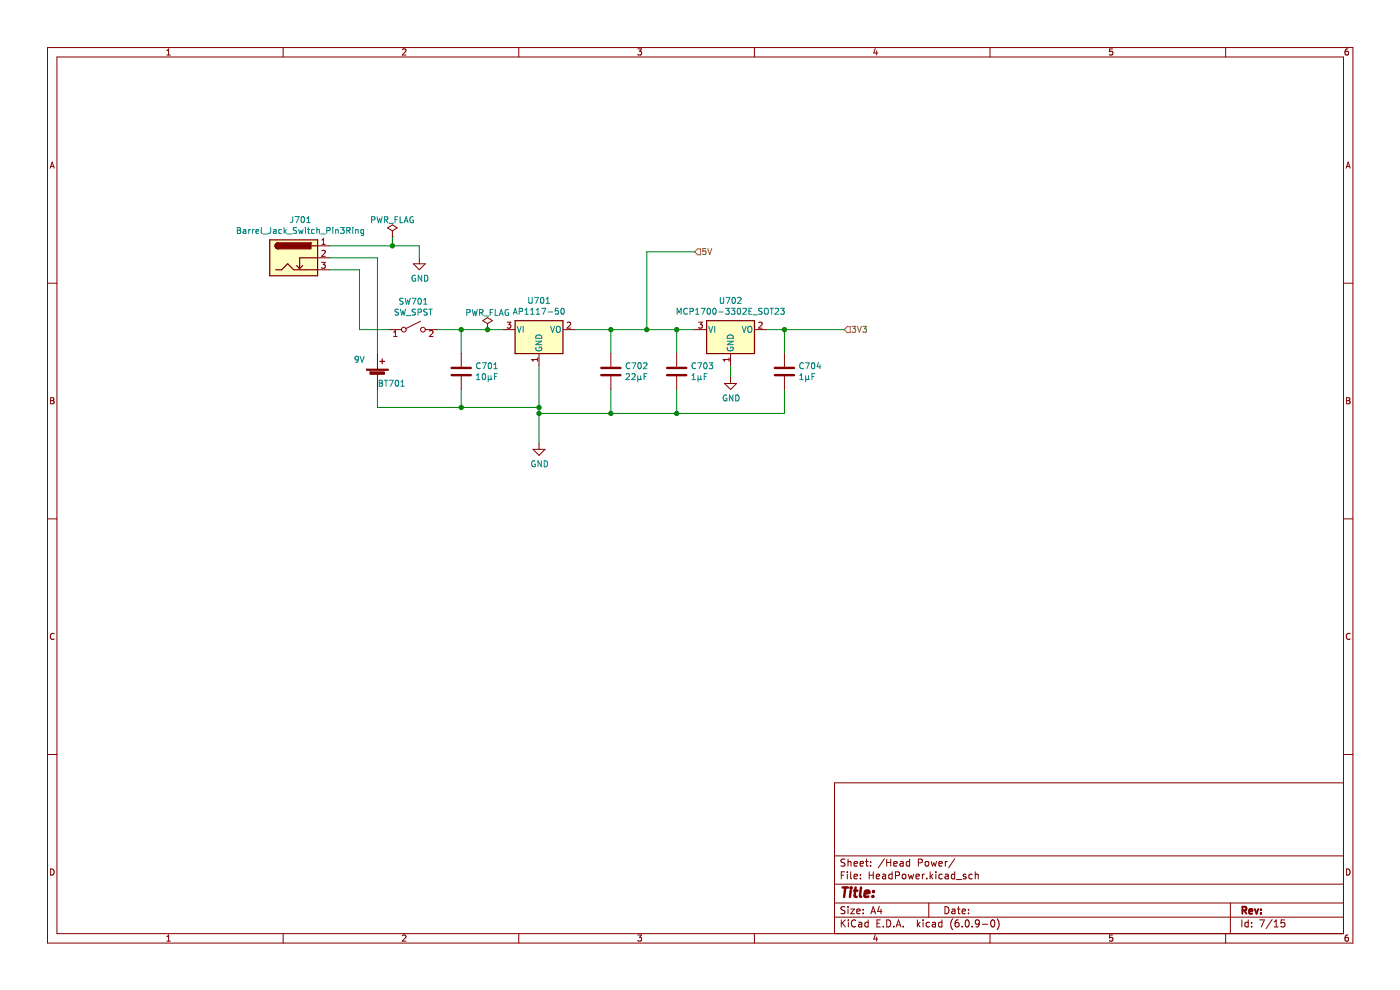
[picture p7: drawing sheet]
<svg xmlns="http://www.w3.org/2000/svg" width="297mm" height="210mm" viewBox="0 0 297 210" stroke-linecap="round" stroke-linejoin="round" font-family="sans-serif">
<path d="M.1 .1h296.9v209.9h-296.9z" fill-rule="evenodd" fill="#fff" stroke="#fff" stroke-width=".21"/>
<g fill="none" stroke="#840000" stroke-width=".21">
<path d="M10.1 10.1h276.9v189.9h-276.9zM12.1 12.1h272.9v185.9h-272.9zM35.4 11.7h.7M35.4 10.7l.4-.3v1.3M60.1 10.1v2M85.4 10.5l.5-.1 .2 .3-.8 1h.8M110.1 10.1v2M135.3 10.4h.8l-.4 .5 .4 .1v.6l-.2 .1-.6-.1M160 10.1v2M185.7 10.3l-.3 .9h.8M186 10.8v.9M210 10.1v2"/>
<path d="M236 10.4h-.6l-.1 .6 .7-.1v.7l-.2 .1-.5-.1M260 10.1v2M286 10.4h-.4l-.2 .3-.1 .7 .3 .3 .4-.1v-.7h-.4l-.3 .2M10.6 35.7l.5-1.3 .4 1.3M10.8 35.3h.6M285.6 35.7l.4-1.3 .4 1.3M285.7 35.3h.6M67.4 52.1h2.5M67.4 54.7h2.5M67.4 57.2h2.5M68.2 55.6h.8l-.4 .5 .3 .1v.6l-.1 .1-.6-.1M68.3 51.8h.7"/>
<path d="M68.3 50.9l.3-.3v1.2M68.3 53.2l.5-.1 .2 .4-.8 .9h.8M82.2 48.3l1-.6 1.1 .6-1.1 .7zM83.2 50.2h.1M83.2 49v1.2M87.7 56h2.5l-1.2 1.2zM89 54.7v1.3M10.1 60.1h2M80.1 75v3.3M80.1 79.3v3.3M82.6 69.9h2.5M83.5 71.4h.7"/>
<path d="M83.5 70.5l.4-.4v1.3M89.2 68.1l-3 1.6M90.2 69.9h2.6M91.1 70.2l.5-.1 .3 .4-.8 .9h.8M97.8 75v2.8M97.8 79.8v2.8M102.4 68l1-.6 1 .6-1 .7zM103.4 69.9h.1M103.4 68.7v1.2M106.7 69.9h2.6M107.6 68.3h.8l-.5 .5 .4 .1v.6l-.2 .1-.5-.1M114 75.9v.7"/>
<path d="M114 76.3h-1.2l.3 .3M114.4 75v2.5M119.4 69.9h2.6M120.3 68.5l.5-.2 .3 .4-.8 .9h.8M129.6 75v2.8M129.6 79.8v2.8M143.6 75v2.8M143.6 79.8v2.8M147.4 69.9h2.5M148.2 68.3h.8l-.4 .5 .3 .1v.6l-.1 .1-.6-.1M154.7 76.3h-1.3l.4 .3M154.7 75.9v.7"/>
<path d="M155 75v2.5M160.1 69.9h2.5M161 68.5l.5-.2 .2 .4-.8 .9h.8M166.4 75v2.8M166.4 79.8v2.8M285 60.1h2M10.7 84.4h.5l.2 .2-.2 .4 .2 .1 .1 .3-.3 .3h-.5zM10.7 85h.5M113.1 95.3h2.5l-1.2 1.3zM114.4 94v1.3M153.7 81.4h2.6l-1.3 1.2zM155 80.1v1.3"/>
<path d="M285.7 84.4h.4l.3 .2-.3 .4 .3 .1v.3l-.2 .3h-.5zM285.7 85h.4M10.1 110.1h2M285 110.1h2M11.5 134.5a.58 .58 0 0 0-.8 .5 .58 .58 0 0 0 .8 .5M286.4 134.5a.58 .58 0 0 0-.8 .5 .58 .58 0 0 0 .8 .5M10.1 160.1h2M285 166.1h-108v31.9M285 160.1h2M10.7 184.3a.66 .66 0 0 1 .8 .7 .66 .66 0 0 1-.8 .6zM35.4 198.7l.4-.4v1.3M35.4 199.6h.7"/>
<path d="M60.1 198v2M85.4 198.5l.5-.2 .2 .4-.8 .9h.8M110.1 198v2M135.3 198.3h.8l-.4 .5 .4 .2v.5l-.2 .1-.6-.1M160 198v2M177 194.5h108M177 191.5h108M177 187.6h108M177 181.6h108M178.5 185.6h.5M178.5 195.1v1.5M178.7 195.8l.6 .8"/>
<path d="M179.2 184.9h-.7v1.5M179.3 192.4l-.6-.1-.2 .2v.4l.6 .3 .2 .3-.3 .3h-.6M179.3 182.3l-.6-.1-.2 .2v.4l.6 .3 .2 .3-.3 .3h-.6M179.3 195.1l-.8 .9M179.8 184.9v.2M179.8 185.4v1M179.9 182.2v1.5M179.9 192.3v.2M179.9 192.8v1M179.9 182.9l.2-.2 .4 .1v.9M180 195.1v.2M180 195.6v1"/>
<path d="M180.5 192.8h.8l-.8 1h.8M180.5 184.9v1.3l.2 .2M181.2 185.9l.7-.1-.1-.3-.4-.1-.2 .2 .1 .8h.5M181.2 183.2l.7-.1-.1-.3-.4-.1-.2 .2 .1 .8h.5M181.5 195.3a.71 .71 0 0 0-.9 .5 .71 .71 0 0 0 .7 .8l.2-.1M181.8 193.3l.7-.1-.1-.3-.4-.1-.2 .2v.8h.6M182.2 195.7h.6v.9M182.5 183.2l.7-.1-.1-.3-.4-.1-.2 .2v.8h.6M182.5 186.3v.1M182.5 185.5v.1M182.8 196l-.5 .1-.2 .2 .2 .3h.5M183.1 193.7v.1"/>
<path d="M183.1 192.9v.1M183.6 182.7h.6M183.8 182.2v1.3l.4 .2M184.2 195.7l-.4-.1-.3 .3 .1 .7h.6M184.2 195.1v1.5M184.4 185.6h.9M184.4 184.9v1.5M184.7 183.6v.1M184.7 182.8v.1M184.8 193.8l.5-1.5 .5 1.5M184.9 193.4h.7M185.3 184.9v1.5"/>
<path d="M185.7 198.3l-.3 .9h.8M185.9 185.9l.7-.1-.1-.3-.4-.1-.2 .2 .1 .8h.5M186 198.8v.8M186 195.8h.5M186.5 192.3l-.3 1h.9M186.8 195.1h-.8v1.5h.8M186.9 192.8v1M187.3 185.5h.5l.1 .9M187.4 196.5v.1M187.6 182.2l-1.3 1.9M187.9 185.8l-.5 .1-.2 .2 .2 .3h.5M188.1 195.1a.76 .76 0 0 1 .9 .8 .76 .76 0 0 1-.9 .7z"/>
<path d="M188.1 182.2v1.5M188.1 182.9h.9M189 182.2v1.5M189.3 185.5l-.5-.1-.3 .3 .2 .7h.6M189.3 184.9v1.5M189.6 196.5v.1M189.6 183.2l.7-.1v-.3l-.5-.1-.2 .2 .1 .8h.6M190 185.7l.7-.1 .1-.2v-.3l-.8-.2v1.5M190.1 196.6l.5-1.5 .5 1.5M190.3 196.2h.7M191 182.8h.5l.1 .9M191.5 185.6l.2-.2 .4 .2 .1 .5-.2 .3h-.3l-.2-.1z"/>
<path d="M191.6 196.5v.1M191.6 183.1l-.5 .1-.2 .2 .2 .3h.5M192.7 185.4l.3 1 .3-.7 .2 .7 .3-1M193 182.8l-.5-.1-.2 .3 .1 .7h.6M193 182.2v1.5M194.3 185.9l.7-.1v-.3l-.5-.1-.2 .2 .1 .8h.6M194.6 195.1v1.5M194.8 196.1l.4 .5M194.8 183l.7-.1 .2-.2-.1-.3-.8-.2v1.5M195.2 195.6l-.6 .6M195.7 185.4v1M195.8 195.1v.2"/>
<path d="M195.8 195.6v1M196.1 185.4l-.4 .3M196.3 182.9l.2-.2 .5 .2v.5l-.1 .3h-.4l-.2-.1zM196.6 186.3v.1M197 191.5v3M197.2 195.7l-.4-.1-.3 .3 .1 .7h.6M197.3 184.9v1.5M197.5 185.9l.4 .5M197.5 182.7l.3 1 .3-.7 .3 .7 .3-1M197.8 195.7h.6l.1 .9M197.9 185.4l-.6 .6M198.5 196l-.5 .1-.2 .2 .2 .3h.5"/>
<path d="M198.5 184.9v.2M198.5 185.4v1M199.2 183.2l.7-.1-.1-.3-.4-.1-.2 .2 .1 .8h.5M199.8 195.7l-.4-.1-.3 .3 .2 .7h.5M199.8 195.1v1.5M199.9 185.5l-.4-.1-.3 .3 .1 .7h.6M200.5 192.3a.76 .76 0 0 1 .8 .8 .76 .76 0 0 1-.8 .7zM200.5 185.5h.6l.1 .9M200.5 182.7v1M201 182.7l-.5 .3M201.2 185.8l-.5 .1-.2 .2 .2 .3h.5M202 192.9h.5l.1 .9"/>
<path d="M202.1 194.9a1.72 1.72 0 0 0 0 2.3M202.5 185.5l-.4-.1-.3 .3 .2 .7h.5M202.5 184.9v1.5M202.5 182.2l-1.2 1.9M202.6 193.2l-.5 .1-.2 .2 .2 .3h.5M202.9 186.6h1.1M203.1 192.8h.6M203.3 192.3v1.3l.4 .2M203.3 195.1l-.4 .1a1.01 1.01 0 0 0 0 1.4l.5-.1 .1-.5-.3-.3-.4 .1-.2 .2M204.1 193.3l.7-.1-.1-.3-.4-.1-.2 .2 .1 .8h.5M204.1 196.5v.1M204.9 195.3l.2-.2a.8 .8 0 0 1 .5 .8 .8 .8 0 0 1-.5 .7l-.4-.5z"/>
<path d="M204.9 185.5l-.4-.1-.2 .2 .1 .3 .5 .1v.4h-.6M205.5 193.7v.1M205.5 192.9v.1M206.2 196.5v.1M206.2 185.5l-.4-.1-.3 .3 .2 .7h.5M206.9 184.9v1.5M206.9 185.6l.2-.2 .4 .1v.9M207.7 195.8l-.2 .3-.5-.1-.1-.2v-.4l.3-.3h.3l.2 .3a1 1 0 0 1-.4 1.2h-.3M208.4 196.1h1.1M210 198v2M210.3 195.3l.2-.2a.8 .8 0 0 1 .6 .8 .8 .8 0 0 1-.6 .7l-.3-.5zM211.5 194.9a1.72 1.72 0 0 1 0 2.3"/>
<path d="M236 198.3h-.6l-.1 .7 .7-.1v.6l-.2 .1-.5-.1M260 198v2M261 191.5v6.5M263.4 195.1v1.5M264.8 195.7l-.4-.1-.3 .3 .1 .7h.6M264.8 195.1v1.5M265.5 196.5v.1M265.5 195.7v.1M267.2 195.1h1l-.6 1.5M269.9 195.1l-1.3 1.9M270.3 196.6h.9M270.3 195.6l.4-.5v1.5"/>
<path d="M272.5 195.1h-.7l-.1 .7 .2-.1 .5 .1 .2 .2-.1 .5-.2 .1-.6-.1M285.7 184.3a.66 .66 0 0 1 .7 .7 .66 .66 0 0 1-.7 .6zM286 198.3l-.4 .1-.2 .2-.1 .8 .3 .2 .4-.1v-.6l-.4-.1-.3 .3"/>
<circle cx="85.7" cy="69.9" r=".51"/>
<circle cx="89.7" cy="69.9" r=".51"/>
</g>
<path d="M263.6 193.1l.7-.1 .1-.2v-.3l-.8-.2v1.5M263.9 193.1l.5 .7M265 193.3l.7-.1-.1-.3-.4-.1-.2 .2 .1 .8h.5M266.2 192.8l.4 1 .3-1M267.5 193.7v.1M267.5 192.9v.1" fill="none" stroke="#840000" stroke-width=".39"/>
<path d="M178.7 188.3h1.2M179.3 188.3l-.2 2M180.5 188.9l-.2 1.4M180.6 188.3l-.1 .1M181.1 188.9h.8M181.5 188.3l-.2 1.7 .1 .2 .3 .1M182.7 188.3l-.3 1.7 .3 .3M183.4 189.6l1-.2v-.4l-.6-.1-.3 .3v1h.7M185.2 190.1v.2M185.3 189v.2" fill="none" stroke="#840000" stroke-width=".52"/>
<g fill="#ffffc2" stroke="#ffffc2" stroke-width=".25">
<path d="M109.3 68h10.1v7h-10.1z" fill-rule="evenodd"/>
<path d="M57.2 50.9h10.2v7.6h-10.2z" fill-rule="evenodd"/>
<path d="M149.9 68h10.2v7h-10.2z" fill-rule="evenodd"/>
</g>
<g fill="none" stroke="#008400" stroke-width=".21">
<path d="M69.9 57.2h6.4v12.7h6.3M69.9 54.7h10.2v20.3M69.9 52.1h19.1v2.6M83.2 50.2v1.9M147.4 53.4h-10.2v16.5M92.8 69.9h13.9M97.8 69.9v5.1M114.4 77.5v16.5M122 69.9h25.4M129.6 69.9v5.1M143.6 69.9v5.1M155 77.5v2.6"/>
<path d="M162.6 69.9h16.5M166.4 69.9v5.1M80.1 82.6v3.8h34.3M97.8 82.6v3.8M129.6 82.6v5.1M143.6 82.6v5.1M166.4 82.6v5.1h-52"/>
</g>
<path d="M148 52.8h.6v1.3h-.6l-.6-.7zM149.7 52.7h-.6v.6h.6v.6l-.2 .1-.4-.1M150.1 52.7l.5 1.3 .4-1.3M179.7 69.3h.7v1.3h-.7l-.6-.7zM180.7 69.2h.8l-.4 .5 .4 .1v.6l-.2 .1-.6-.1M181.9 69.2l.4 1.3 .4-1.3M183 69.2h.8l-.4 .5 .4 .1v.6l-.2 .1-.6-.1" fill="none" stroke="#848400" stroke-width=".21"/>
<path d="M57.2 50.9h10.2v7.6h-10.2zM58.5 57.2h1.3l1.2-1.2 1.3 1.2h5.1M59 51.5a.63 .63 0 0 0-.6 .6 .63 .63 0 0 0 .6 .7M62.9 56.3l.7 .7M64.2 56.3l-.6 .7M66.1 52.1h1.3M67.4 54.7h-3.8v2.3M80.6 76.7h1M81.1 76.1v1.1M109.3 68h10.1v7h-10.1zM149.9 68h10.2v7h-10.2z" fill="none" stroke="#840000" stroke-width=".25"/>
<g fill="none" stroke="#008484" stroke-width=".21">
<path d="M50.4 48.3h.4l.2 .2-.2 .4 .2 .1 .1 .3-.3 .2h-.4zM50.4 48.9h.4M51.6 48.7h.5l.1 .8M52.2 49l-.6 .2 .1 .3h.5M52.8 48.7v.8M53.1 48.7l-.3 .2M53.6 48.7v.8M53.9 48.7l-.3 .2M54.3 49.1l.6-.1-.1-.3h-.3l-.2 .2v.6h.5M55.4 48.3v1l.2 .2M55.8 49.6h1M57.4 48.3v1l-.5 .2"/>
<path d="M58 48.7h.5l.1 .8M58.6 49l-.6 .2 .2 .3h.4M59.7 48.7h-.3l-.3 .2 .1 .6h.5M60.3 48.3v1.2M60.4 49l.3 .5M60.7 48.7l-.4 .5M61 49.6h1M62.1 45.9l-.1 1.1-.4 .2M62.6 45.9h.8l-.5 1.3M62.9 48.3l-.6 .1v.3l.5 .3 .1 .3-.2 .2h-.5M63.3 48.7l.3 .8 .2-.6 .3 .6 .2-.8M64 46.1l.2-.2a.68 .68 0 0 1 .4 .7 .68 .68 0 0 1-.4 .6l-.3-.5z"/>
<path d="M64.8 48.3v.1M64.8 48.7v.8M65.1 47.2h.7M65.1 46.3l.3-.4v1.3M65.2 48.7h.5M65.4 48.3v1l.3 .2M66.7 48.7h-.4l-.2 .2 .1 .6h.5M67.2 48.8l.5-.1 .1 .8M67.2 48.3v1.2M68.1 49.6h.9M69.3 48.9h.6l.1-.5-.7-.1v1.2M70.6 48.3v.1"/>
<path d="M70.6 48.7v.8M71.2 48.8l.5-.1 .1 .8M71.2 48.7v.8M72.2 48.3h.8l-.4 .4 .4 .2v.5l-.2 .1-.6-.1M73.6 48.9h.6v-.5l-.6-.1v1.2M73.9 48.9l.4 .6M74.8 48.3v.1M74.8 48.7v.8M75.4 48.8l.5-.1 .1 .8M75.4 48.7v.8M77.1 48.7h-.3l-.3 .2 .2 .6h.4M77.1 48.7v1l-.2 .2h-.3"/>
<path d="M78.8 46.6h.6l.1-.5-.7-.1v1.2M80 46l.3 1.2 .2-.9 .3 .9 .3-1.2M81.6 46.6h.6v-.5l-.6-.1v1.2M81.9 46.6l.4 .6M82.5 47.4h1M83.8 46.6h.4M84.4 46h-.6v1.2M84.9 46v1.2h.6M85.7 47.2l.4-1.2 .5 1.2M85.8 46.9h.6M87.7 46a.58 .58 0 0 0-.8 .6 .58 .58 0 0 0 .8 .5v-.4h-.2M88.1 58.4a.58 .58 0 0 0-.7 .6 .58 .58 0 0 0 .8 .5v-.4h-.3"/>
<path d="M89.4 58.4v1.3l-.7-1.3v1.3M90.1 58.4a.64 .64 0 0 1 .7 .6 .64 .64 0 0 1-.7 .7zM76 76.1l-.2 .3-.4-.1v-.6l.4-.1 .2 .2v.7l-.2 .3h-.4M76.4 75.6l.4 1.2 .4-1.2M84.5 65.6l-.7 .1v.4l.6 .2 .1 .3-.2 .2h-.5M84.9 65.6l.3 1.2 .3-.9 .2 .9 .3-1.2M85.5 63.3l-.7 .1v.3l.6 .3 .1 .3-.2 .2h-.5M85.9 63.3l.3 1.2 .3-.9 .2 .9 .3-1.2M86.2 67h1M87.4 63.3h.8l-.5 1.2M88.1 65.6l-.6 .1v.4l.5 .2 .1 .3-.2 .2h-.5M88.7 66.2h.6l.1-.5-.7-.1v1.2"/>
<path d="M88.8 63.4l.2-.1a.68 .68 0 0 1 .4 .6 .68 .68 0 0 1-.4 .6l-.3-.5zM89.9 64.5h.7M89.9 63.6l.3-.3v1.2M90.6 65.6h-.5l-.2 .2 .1 .3 .6 .3v.3l-.7 .1M91 65.6h.7M91.3 65.6v1.2M99 66.3h.6l.1-.5-.7-.1v1.2M100.2 65.7l.3 1.2 .2-.9 .3 .9 .3-1.2M101.1 79.6l.4-.3v1.2M101.7 66.3h.6l.1-.5-.7-.1v1.2M101.9 77.1a.56 .56 0 0 0-.8 .5 .56 .56 0 0 0 .8 .5M102 66.3l.5 .6"/>
<path d="M102.3 76.9h.8l-.5 1.3M102.4 79.4l.2-.1a.68 .68 0 0 1 .4 .6 .68 .68 0 0 1-.4 .6l-.3-.5zM102.7 67h1M103.6 79.7v1.3M103.7 77.1l.2-.2a.68 .68 0 0 1 .4 .7 .68 .68 0 0 1-.4 .6l-.3-.5zM104 66.3h.4M104.2 79.7v.6M104.6 65.7h-.6v1.2M104.8 78.2h.7M104.8 77.3l.3-.4v1.3M104.9 79.9h.4M105.1 65.7v1.2h.6"/>
<path d="M105.5 79.3h-.6v1.2M105.9 66.9l.4-1.2 .5 1.2M106 66.6h.6M107.8 65.7a.58 .58 0 0 0-.7 .6 .58 .58 0 0 0 .8 .5v-.4h-.2M108.9 66.7l.4-1.3 .4 1.3M109 66.3h.6M109.7 69.2l.4 1.3 .5-1.3M110.1 66.1l.7-.1v-.5l-.7-.1v1.3M111 69.2v1.3M111.4 66.7h.7M111.4 65.8l.3-.4v1.3M112.2 63.1v1l.2 .3h.3l.2-.3v-1"/>
<path d="M112.6 65.8l.3-.4v1.3M112.6 66.7h.7M113.4 63.1h.8l-.5 1.3M113.7 72.4h1.2l-1.2 .7h1.2M113.7 73.7a.58 .58 0 0 0 .6 .7 .58 .58 0 0 0 .5-.8h-.4v.3M113.8 66.7h.7M113.8 65.8l.3-.4v1.3M113.8 71.2a.66 .66 0 0 1 .8-.1 .66 .66 0 0 1 .3 .7h-1.2zM114.8 63.2l.2-.1a.68 .68 0 0 1 .4 .6 .68 .68 0 0 1-.4 .7l-.3-.5zM114.9 65.4h.9l-.6 1.3M115.9 64.4h.7M115.9 63.4l.3-.3v1.3"/>
<path d="M116.3 66.2h.9M116.8 69.2l.4 1.3 .4-1.3M118.1 69.4l.2-.2a.43 .43 0 0 1 .6 .5v.4a.42 .42 0 0 1-.5 .4 .42 .42 0 0 1-.4-.4zM118.4 65.4h-.6v.6l.6-.1v.6l-.1 .2-.5-.2M119.1 65.5l.2-.1a.68 .68 0 0 1 .4 .6 .68 .68 0 0 1-.4 .7l-.3-.5zM132.8 79.4l.5-.1 .3 .3-.8 .9h.8M133.6 77.1a.56 .56 0 0 0-.8 .5 .56 .56 0 0 0 .8 .5M134 79.4l.5-.1 .3 .3-.8 .9h.8M134 76.9h.9l-.6 1.3M135.3 79.7v1.3M135.4 77.1l.2-.2a.68 .68 0 0 1 .5 .7 .68 .68 0 0 1-.5 .6l-.3-.5zM135.9 79.7v.6"/>
<path d="M136.5 77.1l.5-.2 .2 .4-.7 .9h.7M136.6 79.9h.5M137.2 79.3h-.6v1.2M143.6 66.7v-1.3l.5 .9 .4-.9v1.3M145.8 65.5a.56 .56 0 0 0-.8 .5 .56 .56 0 0 0 .8 .5M146.4 66.1l.6-.1v-.5l-.6-.1v1.3M146.8 79.6l.4-.3v1.2M147.6 66.7h.7M147.6 65.8l.3-.4v1.3M147.6 77.1a.56 .56 0 0 0-.8 .5 .56 .56 0 0 0 .8 .5M148 76.9h.9l-.6 1.3M148.1 79.7v1.3"/>
<path d="M148.7 79.7v.6M148.7 65.4h.9l-.6 1.3M149.4 77.1l.2-.2a.68 .68 0 0 1 .4 .7 .68 .68 0 0 1-.4 .6l-.3-.5zM149.4 79.9h.4M150 79.3h-.6v1.2M150.1 65.5l.2-.1a.68 .68 0 0 1 .4 .6 .68 .68 0 0 1-.4 .7l-.3-.5zM150.4 69.2l.4 1.3 .4-1.3M150.4 76.9h.8l-.4 .5 .3 .2v.5l-.1 .1-.6-.1M151.3 65.5l.2-.1a.68 .68 0 0 1 .4 .6 .68 .68 0 0 1-.4 .7l-.3-.5zM151.6 69.2v1.3M152.5 66.2h.9M152.8 63.1v1l.2 .3h.3l.2-.3v-1"/>
<path d="M153.9 65.4h.8l-.4 .5 .3 .1v.5l-.1 .2-.6-.2M154 63.1h.9l-.6 1.3M154.3 72.4h1.3l-1.3 .7h1.3M154.3 73.7a.58 .58 0 0 0 .6 .7 .58 .58 0 0 0 .5-.8h-.4v.3M154.5 71.2a.66 .66 0 0 1 .7-.1 .66 .66 0 0 1 .4 .7h-1.3zM155.1 65.4h.8l-.4 .5 .4 .1v.5l-.2 .2-.6-.2M155.4 63.2l.2-.1a.68 .68 0 0 1 .4 .6 .68 .68 0 0 1-.4 .7l-.3-.5zM156.5 63.2l.5-.1 .2 .3-.8 1h.8M156.5 65.5l.2-.1a.68 .68 0 0 1 .4 .6 .68 .68 0 0 1-.4 .7l-.3-.5zM157.4 69.2l.5 1.3 .4-1.3M157.6 65.5l.5-.1 .2 .4-.7 .9h.7M158.7 69.4l.2-.2a.43 .43 0 0 1 .6 .5v.4a.42 .42 0 0 1-.4 .4 .42 .42 0 0 1-.5-.4z"/>
<path d="M158.9 66h.4M159.5 65.4h-.6v1.3h.6M159.7 66.8h1M161.7 65.5h-.7v.4l.5 .2 .2 .3-.3 .3-.5-.1M162.2 65.6l.2-.2a.43 .43 0 0 1 .6 .4v.4a.42 .42 0 0 1-.4 .5 .42 .42 0 0 1-.5-.5zM163.4 65.4h.7M163.7 65.4v1.3M164.4 65.5l.5-.1 .3 .4-.8 .9h.8M165.6 65.4h.8l-.4 .5 .3 .1v.5l-.2 .2-.5-.2M169.7 79.6l.3-.3v1.2M170.4 77.1a.56 .56 0 0 0-.8 .5 .56 .56 0 0 0 .8 .5M170.9 76.9h.8l-.5 1.3"/>
<path d="M170.9 79.7v1.3M171.5 79.7v.6M172.2 77.1l.2-.2a.68 .68 0 0 1 .5 .7 .68 .68 0 0 1-.5 .6l-.3-.5zM172.2 79.9h.5M172.9 79.3h-.7v1.2M173.6 76.9l-.3 .9h.8M173.9 77.4v.8M80.5 80.7h.4l.2 .2-.2 .4 .2 .1 .1 .3-.3 .2h-.4zM80.5 81.3h.4M81.5 80.7h.8M81.9 80.7v1.2M82.6 80.7h.8l-.5 1.2"/>
<path d="M84 80.8l.1-.1a.68 .68 0 0 1 .5 .6 .68 .68 0 0 1-.5 .6l-.3-.5zM85 81.9h.8M85 81l.4-.3v1.2M101.1 80.5h.7M103.6 80.3l.1 .2 .5-.2M104.2 80.3l.2 .2M113.5 97.8a.58 .58 0 0 0-.7 .6 .58 .58 0 0 0 .8 .5v-.4h-.3M114.8 97.7v1.3l-.7-1.3v1.3M115.4 97.7a.64 .64 0 0 1 .8 .7 .64 .64 0 0 1-.8 .6zM135.3 80.3l.2 .2 .4-.2M135.9 80.3l.2 .2M146.8 80.5h.7"/>
<path d="M148.1 80.3l.1 .2 .5-.2M148.7 80.3l.2 .2M154.1 83.8a.58 .58 0 0 0-.7 .6 .58 .58 0 0 0 .8 .5v-.4h-.2M155.5 83.8v1.2l-.8-1.2v1.2M156.1 83.8a.64 .64 0 0 1 .7 .6 .64 .64 0 0 1-.7 .6zM169.7 80.5h.7M170.9 80.3l.2 .2 .4-.2M171.5 80.3l.2 .2"/>
</g>
<path d="M95.8 79.6h4.1M95.8 78h4.1M127.6 79.6h4M127.6 78h4M141.5 79.6h4.1M141.5 78h4.1M164.4 79.6h4M164.4 78h4" fill="none" stroke="#840000" stroke-width=".51"/>
<g fill="#840000" stroke="#840000" stroke-width=".21">
<path d="M77.8 78.3h4.6v.3h-4.6z" fill-rule="evenodd"/>
<path d="M78.5 78.9h3v.5h-3z" fill-rule="evenodd"/>
<path d="M58.5 51.7l.5-.2v1.3a.63 .63 0 0 1-.6-.4 .63 .63 0 0 1 .1-.7z" fill-rule="evenodd"/>
</g>
<path d="M59 51.5h7v1.3h-7z" fill-rule="evenodd" fill="#840000" stroke="#840000" stroke-width=".25"/>
<g fill="#008400" stroke="#008400" stroke-width=".21">
<circle cx="97.8" cy="69.9" r=".46"/>
<circle cx="103.4" cy="69.9" r=".46"/>
<circle cx="114.4" cy="87.7" r=".46"/>
<circle cx="129.6" cy="87.7" r=".46"/>
<circle cx="114.4" cy="86.4" r=".46"/>
<circle cx="97.8" cy="86.4" r=".46"/>
<circle cx="83.2" cy="52.1" r=".46"/>
<circle cx="143.6" cy="87.7" r=".46"/>
<circle cx="129.6" cy="69.9" r=".46"/>
<circle cx="166.4" cy="69.9" r=".46"/>
<circle cx="137.2" cy="69.9" r=".46"/>
<circle cx="143.6" cy="69.9" r=".46"/>
</g>
</svg>
